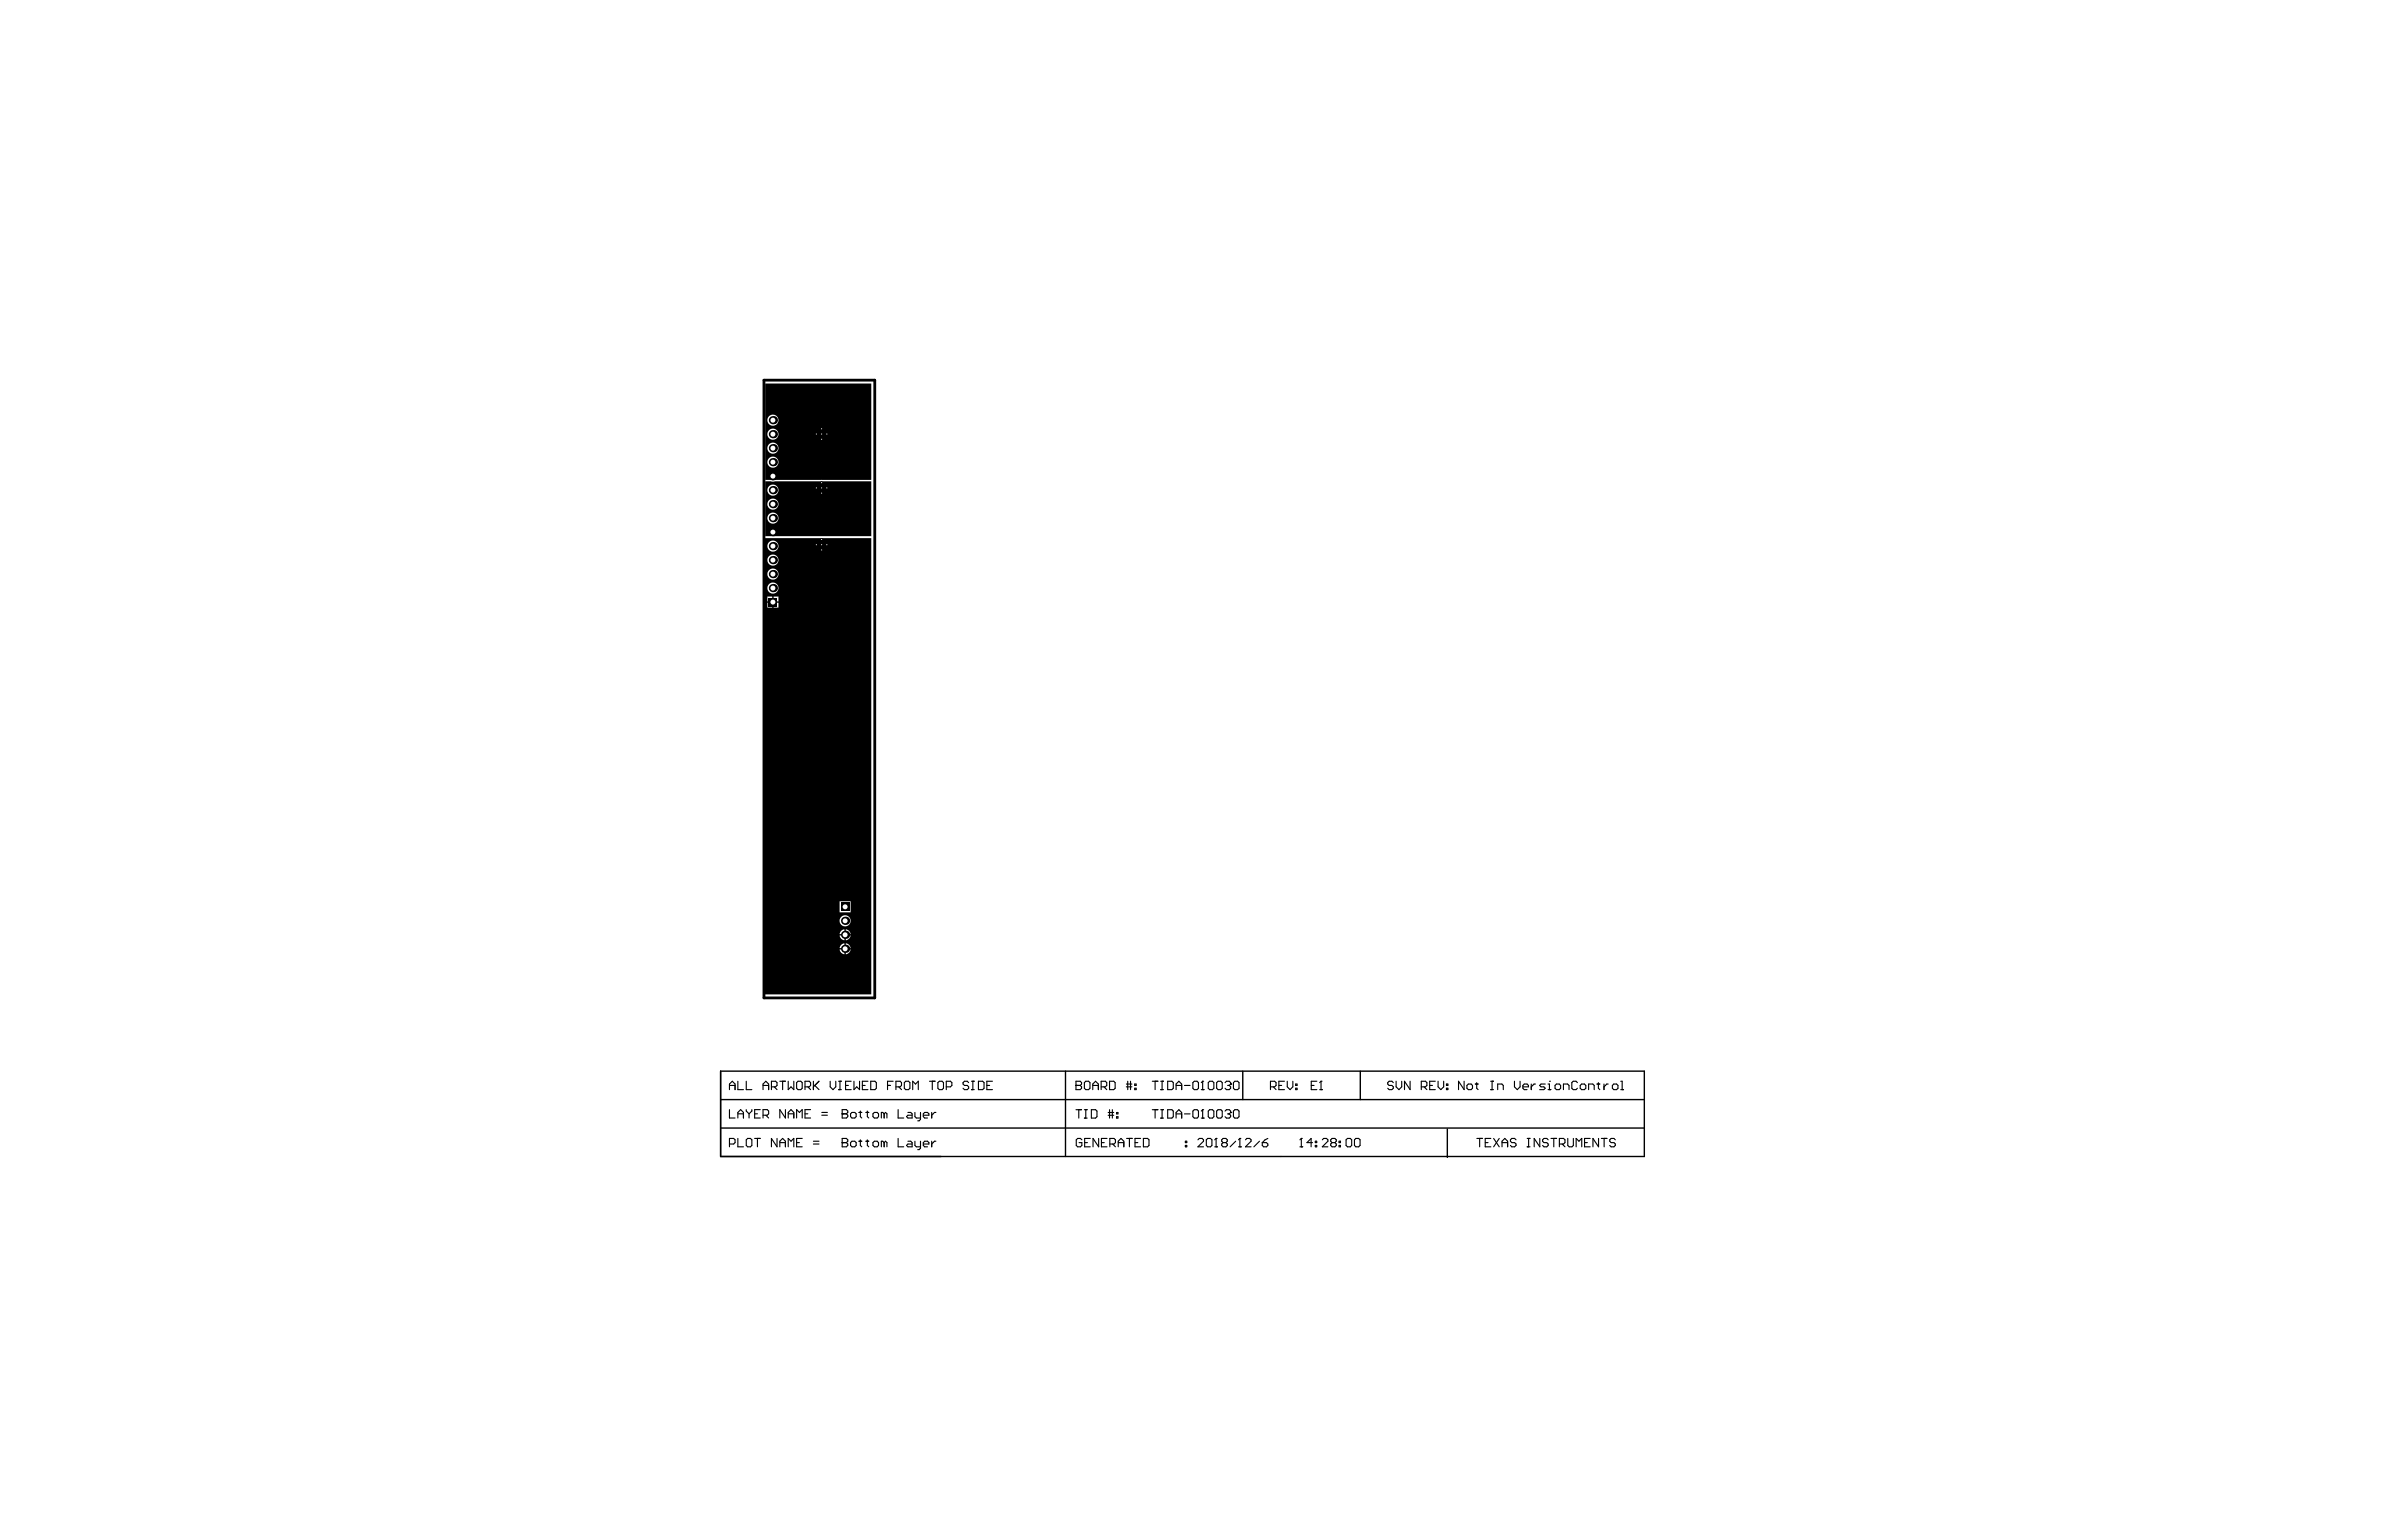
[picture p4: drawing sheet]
<svg xmlns="http://www.w3.org/2000/svg" width="432mm" height="279mm" viewBox="0 0 432 279" stroke-linecap="round" stroke-linejoin="round" font-family="sans-serif">
<path d="M138.5 68.9h20.1v112h-20.1z" fill="none" stroke="#000" stroke-width=".51"/>
<path d="M130.6 194.2v15.5h167.5v-15.5h-167.5v15.5M130.6 199.4h167.5M193.1 194.2v15.5M225.3 194.2v5.2M246.6 194.2v5.2M130.6 204.5h167.4M262.4 204.7v5.2" fill="none" stroke="#000" stroke-width=".25"/>
<g fill="none" stroke="#000" stroke-width=".2">
<path d="M132.2 197.6v-1l.5-.6 .5 .6v1M132.2 196.8h1M133.8 196v1.6h1M135.3 196v1.6h1M138.3 196.8h1M138.3 197.6v-1l.5-.6 .5 .6v1M139.8 197.1h.8l.3-.3v-.5l-.3-.3h-.8v1.6M140.3 197.1l.6 .5M141.4 196h1M141.9 196v1.6M142.9 196v1.6l.5-.5 .5 .5v-1.6M144.7 196h.5l.2 .3v1l-.2 .3h-.5l-.3-.3v-1z"/>
<path d="M145.9 197.1h.8l.2-.3v-.5l-.2-.3h-.8v1.6M146.4 197.1l.5 .5M147.4 196v1.6M147.7 196.8l.8 .8M148.5 196l-1.1 1.1M150.5 196v1.1l.5 .5 .5-.5v-1.1M152 197.6h.5M152 196h.5M152.3 196v1.6M153.3 196.8h.5M154.3 196h-1v1.6h1M154.8 196v1.6l.5-.5 .5 .5v-1.6"/>
<path d="M156.3 196.8h.5M157.3 196h-1v1.6h1M157.8 196h.8l.3 .3v1l-.3 .3h-.8zM160.9 196.8h.5M161.9 196h-1v1.6M162.4 197.1h.8l.2-.3v-.5l-.2-.3h-.8v1.6M162.9 197.1l.5 .5M164.2 196h.5l.2 .3v1l-.2 .3h-.5l-.3-.3v-1zM165.5 197.6v-1.6l.5 .6 .5-.6v1.6M168.5 196h1M169 196v1.6M170 196.3l.3-.3h.5l.2 .3v1l-.2 .3h-.5l-.3-.3z"/>
<path d="M171.5 197.1h.8l.3-.3v-.5l-.3-.3h-.8v1.6M175.6 196.3l-.3-.3h-.5l-.2 .3v.3l.2 .2h.5l.3 .3v.2l-.3 .3h-.5l-.2-.3M176.1 197.6h.5M176.1 196h.5M176.4 196v1.6M177.4 196h.7l.3 .3v1l-.3 .3h-.7zM178.9 196.8h.5M179.9 196h-1v1.6h1M195 196.8h.1M195 196h.8l.3 .3v.3l-.3 .2 .3 .3v.2l-.3 .3h-.8zM195 196.8h.8M196.6 196.3l.2-.3h.5l.3 .3v1l-.3 .3h-.5l-.2-.3z"/>
<path d="M198.1 196.8h1M198.1 197.6v-1l.5-.6 .5 .6v1M199.6 197.1h.8l.2-.3v-.5l-.2-.3h-.8v1.6M200.1 197.1l.5 .5M201.1 196h.8l.2 .3v1l-.2 .3h-.8zM204.2 197.1h1M204.2 196.6h1M204.4 196v1.6M204.9 196v1.6M205.7 197.3h.3v.3h-.3zM205.7 196.6h.3v.2h-.3zM208.9 196h1"/>
<path d="M209.4 196v1.6M210.4 197.6h.5M210.4 196h.5M210.7 196v1.6M211.7 196h.7l.3 .3v1l-.3 .3h-.7zM213.2 196.8h1M213.2 197.6v-1l.5-.6 .5 .6v1M214.7 196.8h1M216.5 196h.5l.3 .3v1l-.3 .3h-.5l-.3-.3v-1zM217.8 197.6h.5M218 196h.1M218 196v1.6"/>
<path d="M218 196l-.2 .3M219 196.3l.3-.3h.5l.2 .3v1l-.2 .3h-.5l-.3-.3zM220.5 196.3l.3-.3h.5l.3 .3v1l-.3 .3h-.5l-.3-.3zM222.1 196.3l.2-.3h.5l.3 .3v.3M222.6 196.8h.2M222.8 196.8l.3 .3v.2l-.3 .3h-.5l-.2-.3M223.1 196.6h.1M223.1 196.6l-.3 .2M223.6 196.3l.2-.3h.6l.2 .3v1l-.2 .3h-.6l-.2-.3zM230.3 197.1h.8l.2-.3v-.5l-.2-.3h-.8v1.6M230.8 197.1l.5 .5M231.8 196.8h.5"/>
<path d="M232.8 196h-1v1.6h1M233.3 196v1.1l.6 .5 .5-.5v-1.1M234.9 197.3h.2v.3h-.2zM234.9 196.6h.2v.2h-.2zM237.7 196.8h.5M238.7 196h-1v1.6h1M239.2 197.6h.5M239.5 196h.1M239.5 196v1.6M239.5 196l-.3 .3M252.6 196.3l-.3-.3h-.5l-.2 .3v.3l.2 .2h.5l.3 .3v.2l-.3 .3h-.5l-.2-.3M253.1 196v1.1l.5 .5 .5-.5v-1.1"/>
<path d="M255.6 196v1.6l-1-1.6v1.6M257.6 197.1h.8l.3-.3v-.5l-.3-.3h-.8v1.6M258.2 197.1l.5 .5M259.2 196.8h.5M260.2 196h-1v1.6h1M260.7 196v1.1l.5 .5 .5-.5v-1.1M262.2 197.3h.3v.3h-.3zM262.2 196.6h.3v.2h-.3zM265.4 196v1.6l-1-1.6v1.6M266.2 196.6h.5l.2 .2v.5l-.2 .3h-.5l-.3-.3v-.5zM267.4 196.6h.5M267.7 196.3v1l.2 .3"/>
<path d="M270.2 197.6h.5M270.2 196h.5M270.5 196v1.6M271.5 197.6v-1h.8l.2 .2v.8M274.5 196v1.1l.5 .5 .6-.5v-1.1M276.1 197.1h1v-.3l-.3-.2h-.5l-.2 .2v.5l.2 .3h.5M277.6 196.6v1M278.3 196.6h-.2l-.5 .5M280.1 196.6h-.7l-.3 .2 .3 .3h.5l.2 .2-.2 .3h-.8M280.6 197.6h.5M280.6 196.6h.3v1M280.9 196h.1"/>
<path d="M282.1 196.6h.6l.2 .2v.5l-.2 .3h-.6l-.2-.3v-.5zM283.4 197.6v-1h.8l.2 .2v.8M285.9 196.3l-.2-.3h-.5l-.3 .3v1l.3 .3h.5l.2-.3M286.7 196.6h.5l.3 .2v.5l-.3 .3h-.5l-.2-.3v-.5zM288 197.6v-1h.7l.3 .2v.8M289.5 196.6h.5M289.8 196.3v1l.2 .3M290.8 196.6v1M291.5 196.6h-.2l-.5 .5M292.5 196.6h.5l.3 .2v.5l-.3 .3h-.5l-.2-.3v-.5zM293.8 197.6h.5M293.8 196h.3v1.6"/>
<path d="M132.2 201.2v1.5h1M132.2 207.4h.8l.2-.2v-.5l-.2-.3h-.8v1.5M133.8 202.7v-1l.5-.5 .5 .5v1M133.8 206.4v1.5h1M133.8 202h1M135.3 206.7l.2-.3h.5l.3 .3v1l-.3 .2h-.5l-.2-.2zM135.3 201.2v.2l.5 .6M135.8 202v.7M136.3 201.2v.2l-.5 .6M136.8 206.4h1M136.8 202h.5M137.3 206.4v1.5"/>
<path d="M137.8 201.2h-1v1.5h1M138.3 202.2h.8l.2-.2v-.6l-.2-.2h-.8v1.5M138.8 202.2l.5 .5M140.9 206.4v1.5l-1.1-1.5v1.5M141.4 207.9v-1l.5-.5 .5 .5v1M141.4 207.2h1M142.4 201.2v1.5l-1-1.5v1.5M142.9 202.7v-1l.5-.5 .5 .5v1M142.9 207.9v-1.5l.5 .5 .5-.5v1.5M142.9 202h1M144.4 207.2h.5M144.4 202.7v-1.5l.5 .5 .5-.5v1.5"/>
<path d="M145.4 206.4h-1v1.5h1M145.9 202h.5M146.9 201.2h-1v1.5h1M147.4 207.4h1.1M147.4 206.9h1.1M149 202.2h1M149 201.7h1M152.7 207.2h.1M152.7 202h.1M152.7 206.4h.7l.3 .3v.2l-.3 .3 .3 .2v.3l-.3 .2h-.7zM152.7 207.2h.7M152.7 201.2h.7l.3 .2v.3l-.3 .3 .3 .2v.3l-.3 .2h-.7z"/>
<path d="M152.7 202h.7M154.2 207.2l.2-.3h.5l.3 .3v.5l-.3 .2h-.5l-.2-.2zM154.2 202l.2-.3h.5l.3 .3v.5l-.3 .2h-.5l-.2-.2zM155.7 206.9h.5M155.7 201.7h.5M156 201.4v1.1l.2 .2M156 206.7v1l.2 .2M157 206.9h.5M157 201.7h.5M157.2 201.4v1.1l.3 .2M157.2 206.7v1l.3 .2M158.2 207.2l.3-.3h.5l.3 .3v.5l-.3 .2h-.5l-.3-.2z"/>
<path d="M158.2 202l.3-.3h.5l.3 .3v.5l-.3 .2h-.5l-.3-.2zM160.3 207.2l-.3-.3h-.2v1M160.3 202l-.3-.3h-.2v1M160.3 202v.7M160.3 207.2v.7M160.3 207.2l.2-.3 .3 .3v.7M160.3 202l.2-.3 .3 .3v.7M162.8 206.4v1.5h1M162.8 201.2v1.5h1M164.6 206.9h.5l.2 .3v.7h-.7l-.3-.2 .3-.3h.7M164.6 201.7h.5l.2 .3v.7h-.7l-.3-.2 .3-.3h.7M165.9 206.9v.8l.2 .2h.8"/>
<path d="M165.9 201.7v.8l.2 .2h.8M166.9 201.7v1.3l-.3 .2h-.2M166.9 206.9v1.3l-.3 .2h-.2M167.4 207.4h1v-.2l-.3-.3h-.5l-.2 .3v.5l.2 .2h.5M167.4 202.2h1v-.2l-.3-.3h-.5l-.2 .3v.5l.2 .2h.5M168.9 201.7v1M168.9 206.9v1M169.7 206.9h-.3l-.5 .5M169.7 201.7h-.3l-.5 .5M195 201.2h1.1M195.6 201.2v1.5M196.1 206.7l-.2-.3h-.5l-.3 .3v1l.3 .2h.5l.2-.2v-.5h-.5"/>
<path d="M196.6 202.7h.5M196.6 201.2h.5M196.6 207.2h.5M196.8 201.2v1.5M197.6 206.4h-1v1.5h1M197.8 201.2h.8l.3 .3v1l-.3 .2h-.8zM199.2 206.4v1.5l-1.1-1.5v1.5M199.7 207.2h.5M200.7 206.4h-1v1.5h1M200.9 202.2h1M200.9 201.7h1M201.1 201.2v1.5"/>
<path d="M201.2 207.4h.7l.3-.2v-.5l-.3-.3h-.7v1.5M201.6 201.2v1.5M201.7 207.4l.5 .5M202.4 202.5h.3v.2h-.3zM202.4 201.7h.3v.3h-.3zM202.7 207.2h1M202.7 207.9v-1l.5-.5 .5 .5v1M204.2 206.4h1M204.7 206.4v1.5M205.7 207.2h.6M206.8 206.4h-1.1v1.5h1.1M207.3 206.4h.7l.3 .3v1l-.3 .2h-.7z"/>
<path d="M208.9 201.2h1M209.4 201.2v1.5M210.4 202.7h.5M210.4 201.2h.5M210.7 201.2v1.5M211.7 201.2h.7l.3 .3v1l-.3 .2h-.7zM213.2 202.7v-1l.5-.5 .5 .5v1M213.2 202h1M214.7 202h1M214.9 207.7h.2v.2h-.2zM214.9 206.9h.2v.3h-.2zM216.5 201.2h.5l.3 .3v1l-.3 .2h-.5l-.3-.2v-1z"/>
<path d="M217.2 206.7l.2-.3h.5l.3 .3v.2l-1 1h1M217.8 202.7h.5M218 201.2h.1M218 201.2v1.5M218 201.2l-.2 .3M218.7 206.7l.2-.3h.5l.3 .3v1l-.3 .2h-.5l-.2-.2zM219.3 201.2h.5l.2 .3v1l-.2 .2h-.5l-.3-.2v-1zM220.2 207.9h.5M220.5 206.4h.1M220.5 206.4v1.5M220.5 206.4l-.3 .3M220.8 201.2h.5l.3 .3v1l-.3 .2h-.5l-.3-.2v-1z"/>
<path d="M221.7 207.2l-.2-.3v-.2l.2-.3h.5l.3 .3v.2l-.3 .3M221.7 207.2l-.2 .2v.3l.2 .2h.5l.3-.2v-.3l-.3-.2M221.7 207.2h.5M222.1 201.5l.2-.3h.5l.3 .3v.2M222.6 202h.2M222.8 202l.3 .2v.3l-.3 .2h-.5l-.2-.2M223.1 201.7h.1M223.1 201.7l-.3 .3M223.8 201.2h.6l.2 .3v1l-.2 .2h-.6l-.2-.2v-1zM224 206.9l-1 1M224.5 207.9h.5M224.8 206.4h.1"/>
<path d="M224.8 206.4v1.5M224.8 206.4l-.3 .3M225.8 206.7l.2-.3h.5l.3 .3v.2l-1 1h1M228.3 206.9l-1 1M228.8 207.2h.8l.2 .2v.3l-.2 .2h-.5l-.3-.2zM229.8 206.4l-.5 .3-.5 .5M235.6 207.9h.6M235.9 206.4h.1M235.9 206.4v1.5M235.9 206.4l-.3 .3M237.9 207.2h-1l.8-.8v1.5M238.4 207.7h.3v.2h-.3z"/>
<path d="M238.4 206.9h.3v.3h-.3zM239.7 206.7l.3-.3h.5l.2 .3v.2l-1 1h1M241.5 207.2l-.3-.3v-.2l.3-.3h.5l.2 .3v.2l-.2 .3M241.5 207.2l-.3 .2v.3l.3 .2h.5l.2-.2v-.3l-.2-.2M241.5 207.2h.5M242.7 207.7h.3v.2h-.3zM242.7 206.9h.3v.3h-.3zM244 206.7l.3-.3h.5l.2 .3v1l-.2 .2h-.5l-.3-.2zM245.5 206.7l.3-.3h.5l.2 .3v1l-.2 .2h-.5l-.3-.2zM267.7 206.4h1M268.2 206.4v1.5M269.2 207.2h.5"/>
<path d="M270.3 206.4h-1.1v1.5h1.1M270.8 206.4l1 1.5M271.8 206.4l-1 1.5M272.3 207.2h1M272.3 207.9v-1l.5-.5 .5 .5v1M274.8 206.7l-.2-.3h-.5l-.3 .3v.2l.3 .3h.5l.2 .2v.3l-.2 .2h-.5l-.3-.2M276.8 206.4h.6M276.8 207.9h.6M277.1 206.4v1.5M279.1 206.4v1.5l-1-1.5v1.5M280.6 206.7l-.2-.3h-.5l-.3 .3v.2l.3 .3h.5l.2 .2v.3l-.2 .2h-.5l-.3-.2M281.2 206.4h1"/>
<path d="M281.7 206.4v1.5M282.7 207.4h.7l.3-.2v-.5l-.3-.3h-.7v1.5M283.2 207.4l.5 .5M284.2 206.4v1.3l.3 .2h.5l.2-.2v-1.3M285.7 207.9v-1.5l.5 .5 .5-.5v1.5M287.2 207.2h.5M288.3 206.4h-1.1v1.5h1.1M289.8 206.4v1.5l-1-1.5v1.5M290.3 206.4h1M290.8 206.4v1.5M292.8 206.7l-.2-.3h-.5l-.3 .3v.2l.3 .3h.5l.2 .2v.3l-.2 .2h-.5l-.3-.2"/>
</g>
<g fill="#000">
<path d="M138.7 87.3h19.2v9.9h-19.2zM139.1 88.9a1.01 1.01 0 0 0 2 0 1.01 1.01 0 0 0-2 0zM139.1 91.4a1.01 1.01 0 0 0 2 0 1.01 1.01 0 0 0-2 0zM139.1 93.9a1.01 1.01 0 0 0 2 0 1.01 1.01 0 0 0-2 0z"/>
<path d="M138.7 69.5h19.2v17.5h-19.2zM139.1 76.2a1.01 1.01 0 0 0 2 0 1.01 1.01 0 0 0-2 0zM139.1 78.7a1.01 1.01 0 0 0 2 0 1.01 1.01 0 0 0-2 0zM139.1 81.3a1.01 1.01 0 0 0 2 0 1.01 1.01 0 0 0-2 0zM139.1 83.8a1.01 1.01 0 0 0 2 0 1.01 1.01 0 0 0-2 0z"/>
<path d="M138.7 97.6h19.2v82.7h-19.2zM139.1 99a1.01 1.01 0 0 0 2 0 1.01 1.01 0 0 0-2 0zM139.1 101.6a1.01 1.01 0 0 0 2 0 1.01 1.01 0 0 0-2 0zM139.1 104.1a1.01 1.01 0 0 0 2 0 1.01 1.01 0 0 0-2 0zM139.1 106.6a1.01 1.01 0 0 0 2 0 1.01 1.01 0 0 0-2 0zM140.2 108.2v.8h.9v-.8zM139.1 108.2v.8h.9v-.8zM140.2 109.3v.9h.9v-.9zM139.1 109.3v.9h.9v-.9zM152.2 163.4v2h2v-2zM152.2 167a1.01 1.01 0 0 0 2 0 1.01 1.01 0 0 0-2 0zM153.3 168.5v.9h.9l-.3-.6zM152.5 168.8l-.3 .6h.9v-.9zM153.3 169.6v.9l.6-.3 .3-.6zM152.2 169.6l.3 .6 .6 .3v-.9zM153.3 171v.9h.9l-.3-.6zM152.5 171.3l-.3 .6h.9v-.9zM153.3 172.2v.8l.6-.3 .3-.5zM152.2 172.2l.3 .5 .6 .3v-.8z"/>
<circle cx="148.9" cy="79.6" r=".25"/>
</g>
<circle cx="148.9" cy="79.6" r=".1" fill="#fff"/>
<circle cx="148" cy="78.7" r=".25" fill="#000"/>
<circle cx="148" cy="78.7" r=".1" fill="#fff"/>
<circle cx="148.9" cy="77.7" r=".25" fill="#000"/>
<circle cx="148.9" cy="77.7" r=".1" fill="#fff"/>
<circle cx="149.9" cy="78.7" r=".25" fill="#000"/>
<circle cx="149.9" cy="78.7" r=".1" fill="#fff"/>
<circle cx="148.9" cy="78.7" r=".25" fill="#000"/>
<circle cx="148.9" cy="78.7" r=".1" fill="#fff"/>
<circle cx="148.9" cy="89.4" r=".25" fill="#000"/>
<circle cx="148.9" cy="89.4" r=".1" fill="#fff"/>
<circle cx="148" cy="88.5" r=".25" fill="#000"/>
<circle cx="148" cy="88.5" r=".1" fill="#fff"/>
<circle cx="148.9" cy="87.5" r=".25" fill="#000"/>
<circle cx="148.9" cy="87.5" r=".1" fill="#fff"/>
<circle cx="149.9" cy="88.5" r=".25" fill="#000"/>
<circle cx="149.9" cy="88.5" r=".1" fill="#fff"/>
<circle cx="148.9" cy="88.5" r=".25" fill="#000"/>
<circle cx="148.9" cy="88.5" r=".1" fill="#fff"/>
<circle cx="148.9" cy="99.7" r=".25" fill="#000"/>
<circle cx="148.9" cy="99.7" r=".1" fill="#fff"/>
<circle cx="148" cy="98.8" r=".25" fill="#000"/>
<circle cx="148" cy="98.8" r=".1" fill="#fff"/>
<circle cx="148.9" cy="97.8" r=".25" fill="#000"/>
<circle cx="148.9" cy="97.8" r=".1" fill="#fff"/>
<circle cx="149.9" cy="98.8" r=".25" fill="#000"/>
<circle cx="149.9" cy="98.8" r=".1" fill="#fff"/>
<circle cx="148.9" cy="98.8" r=".25" fill="#000"/>
<circle cx="148.9" cy="98.8" r=".1" fill="#fff"/>
<path d="M139.4 108.4h1.5v1.5h-1.5z" fill-rule="evenodd" fill="#000"/>
<circle cx="140.1" cy="109.2" r=".45" fill="#fff"/>
<circle cx="140.1" cy="99" r=".75" fill="#000"/>
<circle cx="140.1" cy="99" r=".45" fill="#fff"/>
<circle cx="140.1" cy="88.9" r=".75" fill="#000"/>
<circle cx="140.1" cy="88.9" r=".45" fill="#fff"/>
<circle cx="140.1" cy="78.7" r=".75" fill="#000"/>
<circle cx="140.1" cy="78.7" r=".45" fill="#fff"/>
<circle cx="140.1" cy="106.6" r=".75" fill="#000"/>
<circle cx="140.1" cy="106.6" r=".45" fill="#fff"/>
<circle cx="140.1" cy="104.1" r=".75" fill="#000"/>
<circle cx="140.1" cy="104.1" r=".45" fill="#fff"/>
<circle cx="140.1" cy="101.6" r=".75" fill="#000"/>
<circle cx="140.1" cy="101.6" r=".45" fill="#fff"/>
<circle cx="140.1" cy="93.9" r=".75" fill="#000"/>
<circle cx="140.1" cy="93.9" r=".45" fill="#fff"/>
<circle cx="140.1" cy="91.4" r=".75" fill="#000"/>
<circle cx="140.1" cy="91.4" r=".45" fill="#fff"/>
<circle cx="140.1" cy="86.3" r=".75" fill="#000"/>
<circle cx="140.1" cy="86.3" r=".45" fill="#fff"/>
<circle cx="140.1" cy="83.8" r=".75" fill="#000"/>
<circle cx="140.1" cy="83.8" r=".45" fill="#fff"/>
<circle cx="140.1" cy="76.2" r=".75" fill="#000"/>
<circle cx="140.1" cy="76.2" r=".45" fill="#fff"/>
<circle cx="140.1" cy="96.5" r=".75" fill="#000"/>
<circle cx="140.1" cy="96.5" r=".45" fill="#fff"/>
<circle cx="140.1" cy="81.3" r=".75" fill="#000"/>
<circle cx="140.1" cy="81.3" r=".45" fill="#fff"/>
<circle cx="153.2" cy="172" r=".75" fill="#000"/>
<circle cx="153.2" cy="172" r=".45" fill="#fff"/>
<circle cx="153.2" cy="167" r=".75" fill="#000"/>
<circle cx="153.2" cy="167" r=".45" fill="#fff"/>
<path d="M152.4 163.7h1.5v1.5h-1.5z" fill-rule="evenodd" fill="#000"/>
<circle cx="153.2" cy="164.4" r=".45" fill="#fff"/>
<circle cx="153.2" cy="169.5" r=".75" fill="#000"/>
<circle cx="153.2" cy="169.5" r=".45" fill="#fff"/>
</svg>
